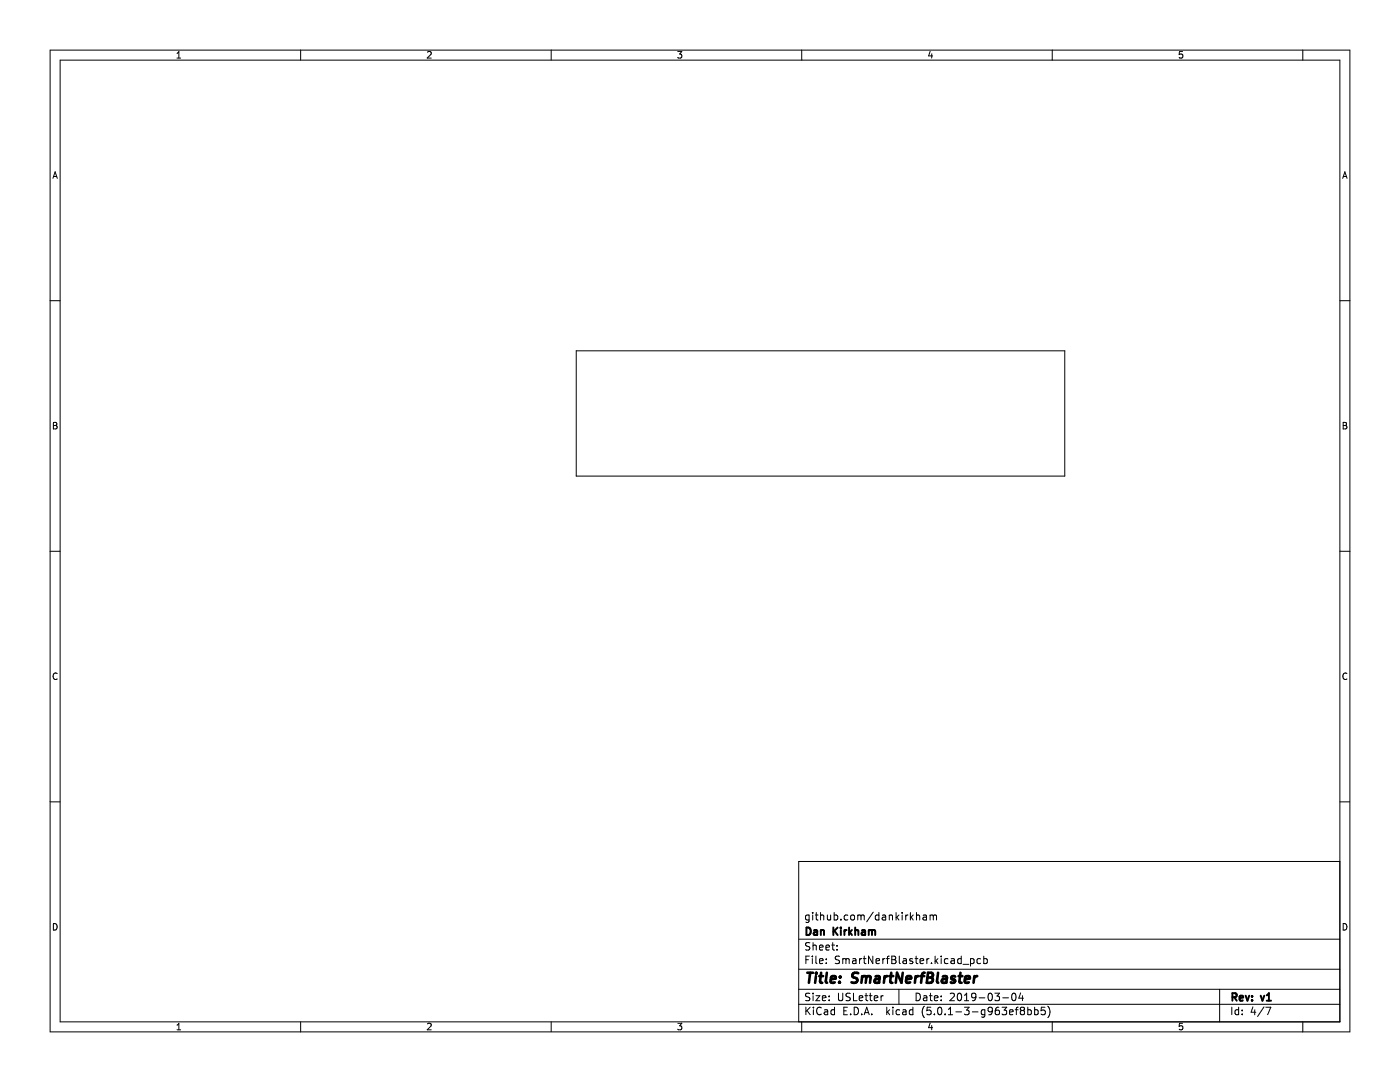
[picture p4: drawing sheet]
<svg xmlns="http://www.w3.org/2000/svg" width="279mm" height="216mm" viewBox="0 0 279 216" stroke-linecap="round" stroke-linejoin="round" font-family="sans-serif">
<g fill="none" stroke="#000" stroke-width=".2">
<path d="M10 10h259.4v195.9h-259.4zM12 12h255.4v191.9h-255.4zM35.3 11.6h.8M35.3 10.7l.4-.4v1.3M60 10v2M85.3 10.4l.5-.1 .3 .4-.8 .9h.8M110 10v2M135.3 10.3h.8l-.5 .5 .4 .1v.6l-.2 .1-.5-.1M160 10v2M185.6 10.2l-.3 1h.8M185.9 10.7v.9M210 10v2"/>
<path d="M236 10.3h-.6l-.1 .6 .2-.1h.4l.2 .2-.1 .5-.2 .1-.5-.1M260 10v2M10.6 35.6l.4-1.3 .4 1.3M10.7 35.2h.6M268 35.6l.4-1.3 .4 1.3M268.1 35.2h.6M10 60h2M115 70h97.5v25h-97.5zM267.4 60h2M10.7 84.3h.4l.2 .2-.2 .4 .2 .1 .1 .3-.2 .3h-.5zM10.7 84.9h.4M268.1 84.3h.4l.2 .2-.2 .4 .2 .1 .1 .3-.2 .3h-.5z"/>
<path d="M268.1 84.9h.4M10 110h2M267.4 110h2M11.4 134.4a.62 .62 0 0 0-.9 .4 .62 .62 0 0 0 .7 .8l.2-.1M268.8 134.4a.62 .62 0 0 0-.9 .4 .62 .62 0 0 0 .7 .8l.2-.1M10 160h2M267.4 171.9h-108v32M267.4 160h2M10.7 184.3a.66 .66 0 0 1 .7 .6 .66 .66 0 0 1-.7 .7zM159.4 197.4h108M159.4 193.4h108M159.4 187.4h108"/>
<path d="M160.8 191.5h.5M161.5 182.7l-.5-.1-.2 .3 .1 .6h.6M161.5 182.6v1.2l-.3 .3-.4-.1M161.5 190.8h-.7v1.5M161.6 198.3l-.6-.1-.2 .1v.5l.7 .2 .1 .4-.3 .3-.5-.1M161.6 188.2l-.6-.1-.2 .1v.5l.7 .2 .1 .4-.3 .3-.5-.1M162.1 190.8v.1M162.1 191.3v1M162.2 182.1v.1M162.2 182.6v1M162.3 188.1v1.5M162.3 198.2v.1"/>
<path d="M162.3 198.7v1M162.3 188.7l.2-.1 .3 .1 .1 .9M162.7 182.6h.6M162.8 198.7h.8l-.8 1h.8M162.8 190.8v1.3l.2 .2M162.9 182.1v1.3l.4 .2M163.5 191.8l.8-.2-.1-.2-.4-.1-.3 .2 .1 .7h.6M163.5 189.1l.8-.2-.1-.2-.4-.1-.3 .2 .1 .7h.6M163.8 182.7l.2-.1 .3 .1 .1 .9M163.8 182.1v1.5M164.1 199.2l.7-.2v-.2l-.5-.1-.2 .2 .1 .7h.6M164.8 189.1l.7-.2v-.2l-.5-.1-.2 .2 .1 .7h.6"/>
<path d="M164.9 192.1v.2M164.9 191.4v.1M165.1 182.6l.1 .9 .3 .1 .3-.2M165.5 199.5v.2M165.5 198.8v.1M165.8 182.6v1M166 188.6h.5M166.2 188.1v1.3l.3 .2M166.5 182.7l.4-.1 .3 .3-.2 .6h-.5M166.5 182.1v1.5M167 189.4v.2M167 188.7v.1"/>
<path d="M167.3 198.2v1.2l.3 .3h.3l.3-.3v-1.2M167.5 190.9l-.5-.1-.3 .3 .1 .3 .7 .3v.4l-.2 .2-.6-.1M167.8 183.4v.2M168.2 191.3v1M168.2 191.4l.4-.1 .2 .2M168.8 191.5v.8M168.8 191.5l.2-.2 .4 .1 .1 .9M169.2 182.7l-.4-.1-.3 .3 .1 .6h.6M169.7 198.3l-.6-.1-.2 .1v.5l.6 .2 .2 .4-.3 .3-.6-.1M169.8 182.7l.2-.1 .5 .1v.6l-.1 .2-.4 .1-.2-.2zM170.2 191.4h.6v.9M170.3 198.2v1.5h.7"/>
<path d="M170.8 191.6l-.5 .1-.2 .2 .2 .4 .5-.1M171.2 182.7l.4-.1 .2 .2M171.2 182.6v1M171.5 199.2l.7-.2-.1-.2-.4-.1-.2 .2v.7h.6M171.5 191.3v1M171.8 182.8l.2-.2 .4 .1 .1 .9M171.8 182.8v.8M172 191.3l-.5 .3M172.3 191.3h.5M172.5 190.8v1.3l.3 .2M172.6 198.7h.6M172.8 198.2v1.3l.4 .2"/>
<path d="M173.5 198.7h.5M173.7 198.2v1.3l.3 .2M174.2 190.8v1.5l-.9-1.5v1.5M174.3 182l-1.3 1.9M174.5 199.2l.7-.2-.1-.2-.4-.1-.2 .2v.7h.6M174.8 191.8l.7-.2v-.2l-.5-.1-.2 .2 .1 .7h.6M175.4 182.7l-.4-.1-.3 .3 .1 .6h.6M175.4 182.1v1.5M175.8 198.7v1M176.1 182.7h.6l.1 .9M176.2 191.3v1M176.3 198.7l-.5 .3"/>
<path d="M176.6 191.3l-.4 .3M176.8 182.9l-.5 .1-.3 .2 .3 .4 .5-.1M176.9 191.3h.6M177.5 190.8l-.4 .2v1.3M177.5 182.7l.2-.1 .3 .1 .1 .9M177.5 182.6v1M178 190.8l.7 .1 .1 .3-.3 .3a.4 .4 0 0 1 .3 .4 .4 .4 0 0 1-.3 .4h-.5zM178 191.5h.5M178.8 182.1v1.5M179 183l.4 .6M179.4 197.4v3M179.4 182.6l-.6 .6"/>
<path d="M179.5 190.8v1.3l.2 .2M180 182.1v.1M180 182.6v1M180.3 191.4h.5l.1 .9M180.8 182.6v1M180.9 191.6l-.5 .1-.2 .2 .2 .4 .5-.1M181.2 182.6l-.4 .3M181.7 182.1v1.5M181.8 183l.5 .6M182.1 191.4l-.3-.1-.3 .2 .1 .2 .5 .2v.3h-.6M182.3 182.6l-.6 .6M182.6 191.3h.6"/>
<path d="M182.8 190.8v1.3l.4 .2M182.8 198.2a.76 .76 0 0 1 .9 .7 .76 .76 0 0 1-.9 .8zM182.9 182.7l.2-.1 .4 .1v.9M182.9 182.1v1.5M183.6 191.8l.7-.2v-.2l-.5-.1-.2 .2 .1 .7h.6M184.3 182.7h.5l.1 .9M184.3 198.8h.6l.1 .9M184.9 182.9l-.5 .1-.2 .2 .2 .4 .5-.1M185 199l-.5 .1-.2 .2 .2 .4 .5-.1M185 191.3v1M185.4 191.3l-.4 .3M185.5 198.7h.5"/>
<path d="M185.6 182.7l.4-.1 .3 .2M185.6 182.6v1M185.7 198.2v1.3l.3 .2M185.9 192.1v.2M186.3 182.8l.2-.2 .3 .1 .1 .9M186.3 182.8v.8M186.5 199.2l.7-.2-.1-.2-.4-.1-.2 .2v.7h.6M186.6 190.8v1.5M186.8 191.7l.4 .6M187.2 191.3l-.6 .6M187.8 199.5v.2M187.8 190.8v.1"/>
<path d="M187.8 191.3v1M187.8 198.8v.1M189.2 191.4l-.4-.1-.3 .3 .1 .6h.6M189.6 198.3l.6-.1 .3 .4-1 1.1h1M189.8 191.4h.6l.1 .9M190.5 191.6l-.5 .1-.2 .2 .2 .4 .5-.1M191.2 198.3l.2-.1a.8 .8 0 0 1 .5 .7 .8 .8 0 0 1-.5 .8l-.2-.2-.2-.4zM191.8 191.4l-.4-.1-.3 .3 .2 .6h.5M191.8 190.8v1.5M192.2 192.4h1.1M192.5 199.7h.8M192.5 198.6l.4-.4v1.5"/>
<path d="M193.7 191.4l.4-.1 .3 .3-.1 .6h-.6M193.7 191.3v1.5M194.8 198.8l-.3 .3h-.3l-.3-.3 .1-.5 .5-.1 .2 .1a.99 .99 0 0 1-.4 1.4h-.3M195.4 199.1h1.1M195.7 191.4l-.4-.1-.3 .3 .1 .6h.6M196.3 191.4l.5-.1 .2 .3-.1 .6h-.6M196.3 190.8v1.5M197.3 198.3l.2-.1a.8 .8 0 0 1 .6 .7 .8 .8 0 0 1-.6 .8l-.2-.2-.1-.4zM198.5 198.2h1l-.5 .6 .4 .1v.6l-.2 .2-.7-.2M200.1 199.1h1.2M202 198.3l.3-.1a.8 .8 0 0 1 .5 .7 .8 .8 0 0 1-.5 .8l-.3-.2-.1-.4zM203.7 198.1l-.4 1.1h1"/>
<path d="M204 198.7v1M243.4 197.4v6.5M268.1 184.3a.66 .66 0 0 1 .7 .6 .66 .66 0 0 1-.7 .7zM35.3 204.6l.4-.4v1.3M35.3 205.5h.8M60 203.9v2M85.3 204.3l.5-.1 .3 .4-.8 .9h.8M110 203.9v2M135.3 204.2h.8l-.5 .5 .4 .1v.6l-.2 .1-.5-.1M159.4 200.4h108M160 203.9v2M160.8 201v1.5"/>
<path d="M161 201.6l.7 .9M161.7 201l-.9 .8M162.3 201v.1M162.3 201.5v1M163.9 201.1a.71 .71 0 0 0-1 .5 .71 .71 0 0 0 .7 .9l.3-.2M164.5 201.6h.6l.1 .9M165.2 201.8l-.5 .1-.2 .2 .2 .4 .5-.1M166.5 201.6l-.4-.1-.3 .3 .2 .6h.5M166.5 201v1.5M168.4 201.7h.5M169.1 201h-.7v1.5h.7M169.8 202.3v.2"/>
<path d="M170.5 201a.76 .76 0 0 1 .8 .7 .76 .76 0 0 1-.8 .8zM172 202.3v.2M172.5 202.5l.5-1.5 .5 1.5M172.6 202.1h.7M174 202.3v.2M177 201v1.5M177.1 201.9l.4 .6M177.5 201.5l-.5 .6M178.2 201v.1M178.2 201.5v1M179.5 201.6l-.4-.1-.3 .3 .2 .6h.5M180.2 201.6h.6v.9"/>
<path d="M180.8 201.8l-.5 .1-.2 .2 .2 .4 .5-.1M182.2 201.6l-.4-.1-.3 .3 .1 .6h.6M182.2 201v1.5M184.5 200.8a1.72 1.72 0 0 0 0 2.3M185.6 204.1l-.3 1h.8M185.8 201h-.8v.7l.2-.1h.5l.1 .2v.5l-.3 .2-.5-.2M185.9 204.6v.9M186.5 202.3v.2M187.3 201.1l.2-.1a.8 .8 0 0 1 .5 .7 .8 .8 0 0 1-.5 .8l-.2-.2-.2-.4zM188.6 202.3v.2M189.3 202.5h.8M189.3 201.4l.4-.4v1.5"/>
<path d="M190.8 201.9h1.1M192.5 201h.9l-.5 .6 .4 .1v.6l-.2 .2-.6-.2M194 201.9h1.2M196.5 201.6l-.4-.1-.3 .3 .2 .6h.5M196.5 201.5v1.2l-.2 .3-.4-.1M198 201.6l-.2 .3-.5-.1-.1-.2 .1-.5 .5-.1 .2 .1a.99 .99 0 0 1-.4 1.4h-.3M199.3 201l-.4 .1a1.01 1.01 0 0 0 0 1.4l.5-.2 .1-.5-.3-.2h-.4l-.2 .2M200 201h.9l-.5 .6 .4 .1v.6l-.2 .2-.6-.2M201.5 202l.7-.2-.1-.2-.4-.1-.2 .2v.7h.6M202.6 201.5h.6M203.2 201l-.4 .2v1.3M203.9 201.6l-.3 .3v.3l.3 .3h.3l.3-.3v-.3l-.3-.3"/>
<path d="M203.9 201.6l-.3-.3 .3-.3 .4 .1 .2 .2-.3 .3M203.9 201.6h.3M205.1 201.6l.4-.1 .3 .3-.1 .6h-.6M205.1 201v1.5M206.5 201.6l.4-.1 .3 .3-.2 .6h-.5M206.5 201v1.5M208.5 201h-.7v.7l.2-.1h.5l.1 .2-.1 .5-.2 .2-.5-.2M209.1 200.8a1.72 1.72 0 0 1 0 2.3M210 203.9v2M236 204.2h-.6l-.1 .6 .2-.1h.4l.2 .2-.1 .5-.2 .1-.5-.1M245.8 201v1.5M247.2 201.6l-.4-.1-.3 .3 .1 .6h.6"/>
<path d="M247.2 201v1.5M247.9 202.3v.2M247.9 201.6v.1M250 200.9l-.3 1.1h.9M250.4 201.5v1M252.3 200.9l-1.3 1.9M252.6 201h1l-.6 1.5M260 203.9v2"/>
</g>
<g fill="none" stroke="#000" stroke-width=".39">
<path d="M161 185.1a.76 .76 0 0 1 .8 .7 .76 .76 0 0 1-.8 .8zM162.5 185.7h.5l.1 .9M163.1 185.9l-.5 .1-.2 .2 .2 .4 .5-.1M163.8 185.7l.2-.1 .4 .1 .1 .9M163.8 185.6v1M166.3 185.1v1.5M166.5 185.7l.7 .9M167.2 185.1l-.9 .8M167.8 185.1v.1M167.8 185.6v1M168.5 185.6v1M169 185.6l-.5 .3"/>
<path d="M169.5 185.1v1.5M169.6 186l.4 .6M170 185.6l-.5 .6M170.7 185.7l.2-.1 .3 .1 .1 .9M170.7 185.1v1.5M172 185.7h.6l.1 .9M172.7 185.9l-.5 .1-.2 .2 .2 .4 .5-.1M173.4 185.7l.4-.1 .2 .2M173.4 185.6v1M174 185.8l.2-.2 .4 .1 .1 .9M174 185.8v.8M246 199l.7-.1 .1-.2-.1-.4-.2-.1h-.5v1.5"/>
<path d="M246.3 199l.5 .7M247.4 199.2l.7-.2-.1-.2-.4-.1-.2 .2 .1 .7h.5M248.6 198.7l.4 1 .3-1M249.9 199.5v.2M249.9 198.8v.1M251.6 198.7l.4 1 .3-1M252.8 199.7h.9M252.8 198.6l.4-.4v1.5"/>
</g>
<g fill="none" stroke="#000" stroke-width=".52">
<path d="M161.1 194.1h1.2M161.7 194.1l-.3 2M162.8 194.8l-.1 1.3M162.9 194.1v.2M163.5 194.8h.8M163.9 194.1l-.2 1.7v.2l.4 .1M165 194.1l-.2 1.7 .3 .3M165.8 195.4l1-.2-.1-.3h-.7l-.2 .9 .2 .3 .6-.1M167.6 195.9l-.1 .2M167.7 194.9v.2M171.3 194.2a.85 .85 0 0 0-1.1 .1 .45 .45 0 0 0 .2 .8l.6 .1a.51 .51 0 0 1 .1 .6 .51 .51 0 0 1-.4 .3l-.8-.1M172.1 195a.49 .49 0 0 1 .8 .1"/>
<path d="M172.1 194.8l-.2 1.3M172.9 195.1a.5 .5 0 0 1 .8-.2l-.1 1.2M172.9 195.1l-.1 1M174.7 194.9h.8l-.1 1.2M175.5 195.2l-.6 .1a.4 .4 0 0 0-.4 .4 .4 .4 0 0 0 .3 .4l.6-.1M176.6 194.8l-.2 1.3M177.1 194.8l-.4 .1-.2 .3M177.5 194.8h.8M177.9 194.1l-.2 1.7v.2l.4 .1M180.2 194.1l-.3 2-.9-2-.2 2M180.9 195.4l.9-.2v-.3l-.6-.1-.3 .3v.9h.7M182.7 194.8l-.1 1.3"/>
<path d="M183.3 194.8l-.4 .1-.2 .3M183.7 194.8h.8M184.5 194.1l-.4 .1-.1 .2-.2 1.7M185.1 195.1h.7M185.2 194.1l.9 .1a.51 .51 0 0 1 .1 .5 .51 .51 0 0 1-.4 .4l.2 .1a.58 .58 0 0 1-.3 .9h-.7zM187.2 194.1l-.2 1.7 .2 .3M188.2 194.9h.7v1.2M189 195.2l-.7 .1a.4 .4 0 0 0-.3 .4 .4 .4 0 0 0 .2 .4l.7-.1M190.6 194.9a.49 .49 0 0 0-.8 .3l.1 .1 .7 .2v.3l-.3 .3-.6-.1M191.3 194.8h.8M191.7 194.1l-.2 1.7v.2l.4 .1M192.6 195.4l.9-.2v-.3h-.8l-.2 .9 .3 .3 .6-.1"/>
<path d="M194.5 194.8l-.2 1.3M195 194.8l-.4 .1-.2 .3"/>
</g>
</svg>
